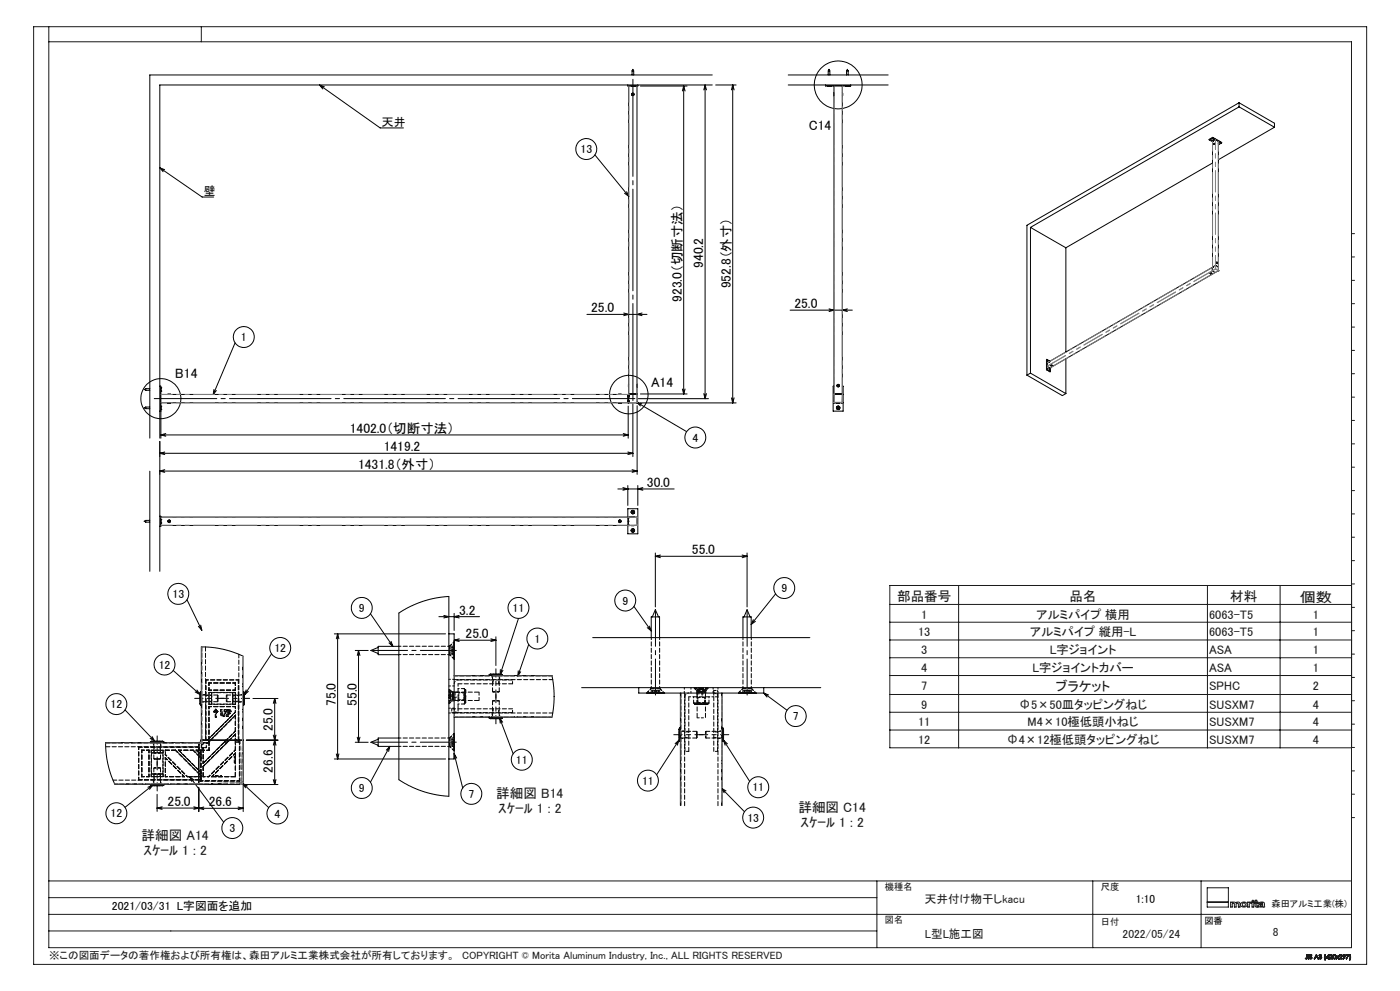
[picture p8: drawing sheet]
<svg xmlns="http://www.w3.org/2000/svg" width="420mm" height="297mm" viewBox="0 0 420 297" stroke-linecap="round" stroke-linejoin="round" font-family="sans-serif">
<defs><g id="words">
<g font-size="4.1">
<text x="242.6" y="38.9">C14</text>
<text x="211" y="80.3" transform="rotate(-90 211 80.3)">940.2</text>
<text x="219.3" y="86.4" transform="rotate(-90 219.3 86.4)">952.8（外寸）</text>
<text x="177.3" y="93.6">25.0</text>
<text x="204.6" y="90.5" transform="rotate(-90 204.6 90.5)">923.0（切断寸法）</text>
<text x="238.3" y="92.4">25.0</text>
<text x="52.6" y="113.3">B14</text>
<text x="195.3" y="115.9">A14</text>
<text x="104.9" y="129.7">1402.0（切断寸法）</text>
<text x="115.1" y="135.3">1419.2</text>
<text x="107.4" y="140.6">1431.8（外寸）</text>
<text x="194.1" y="145.9">30.0</text>
<text x="207.6" y="166.1">55.0</text>
<text x="137.7" y="184.2">3.2</text>
<text x="139.7" y="191.3">25.0</text>
<text x="100.7" y="211.6" transform="rotate(-90 100.7 211.6)">75.0</text>
<text x="107" y="211.6" transform="rotate(-90 107 211.6)">55.0</text>
<text x="81.8" y="219.2" transform="rotate(-90 81.8 219.2)">25.0</text>
<text x="81.8" y="231.6" transform="rotate(-90 81.8 231.6)">26.6</text>
<text x="50.3" y="241.6">25.0</text>
<text x="62.6" y="241.7">26.6</text>
</g>
<g font-size="4.1" fill="#191924">
<text x="269.1" y="180">部品番号</text>
<text x="320.8" y="180">品名</text>
<text x="369.1" y="180">材料</text>
<text x="389.9" y="180.4">個数</text>
<text x="316.8" y="207">ブラケット</text>
<text x="148.9" y="239.2">詳細図 B14</text>
<text x="149.4" y="243.7">ｽｹｰﾙ 1 : 2</text>
<text x="239.5" y="243.3">詳細図 C14</text>
<text x="42.5" y="251.9">詳細図 A14</text>
<text x="240.1" y="247.8">ｽｹｰﾙ 1 : 2</text>
<text x="43" y="256.4">ｽｹｰﾙ 1 : 2</text>
</g>
<g font-size="3.7" fill="#191924">
<text x="276.4" y="185.4">1</text>
<text x="310.9" y="185.4">アルミパイプ 横用</text>
<text x="362.7" y="185.4">6063-T5</text>
<text x="393.9" y="185.4">1</text>
<text x="275.4" y="190.7">13</text>
<text x="309" y="190.7">アルミパイプ 縦用-L</text>
<text x="362.7" y="190.7">6063-T5</text>
<text x="393.9" y="190.7">1</text>
<text x="276.4" y="196">3</text>
<text x="314.9" y="196">L字ジョイント</text>
<text x="362.7" y="196">ASA</text>
<text x="393.9" y="196">1</text>
<text x="276.4" y="201.3">4</text>
<text x="309.8" y="201.3">L字ジョイントカバー</text>
<text x="362.7" y="201.3">ASA</text>
<text x="393.9" y="201.3">1</text>
<text x="276.4" y="206.9">7</text>
<text x="362.7" y="206.9">SPHC</text>
<text x="393.9" y="206.9">2</text>
<text x="276.4" y="212.4">9</text>
<text x="305.6" y="212.4">Φ5×50皿タッピングねじ</text>
<text x="362.7" y="212.4">SUSXM7</text>
<text x="393.9" y="212.4">4</text>
<text x="275.4" y="217.7">11</text>
<text x="308.3" y="217.7">M4×10極低頭小ねじ</text>
<text x="362.7" y="217.7">SUSXM7</text>
<text x="393.9" y="217.7">4</text>
<text x="275.4" y="223">12</text>
<text x="302" y="223">Φ4×12極低頭タッピングねじ</text>
<text x="362.7" y="223">SUSXM7</text>
<text x="393.9" y="223">4</text>
</g>
<g font-size="3.5">
<text x="114.6" y="37.8">天井</text>
<text x="174.1" y="45.9">13</text>
<text x="61.1" y="58.5">壁</text>
<text x="72.3" y="102.3">1</text>
<text x="207.7" y="132.4">4</text>
<text x="51.7" y="179.2">13</text>
<text x="234.4" y="177.5">9</text>
<text x="107.7" y="183.4">9</text>
<text x="153.8" y="183.4">11</text>
<text x="186.7" y="181.2">9</text>
<text x="82.3" y="195.5">12</text>
<text x="160.3" y="192.6">1</text>
<text x="47.6" y="200.4">12</text>
<text x="33.2" y="212.3">12</text>
<text x="237.9" y="215.9">7</text>
<text x="154.8" y="228.9">11</text>
<text x="107.7" y="237.4">9</text>
<text x="140.5" y="239.2">7</text>
<text x="192.6" y="235.2">11</text>
<text x="225.7" y="237.2">11</text>
<text x="33.2" y="245">12</text>
<text x="82.4" y="245.1">4</text>
<text x="68.8" y="249.4">3</text>
<text x="224.2" y="246.3">13</text>
<text x="33.5" y="272.6">2021/03/31 L字図面を追加</text>
<text x="340.8" y="270.7">1:10</text>
</g>
<g font-size="3.5" fill="#191924">
<text x="277.5" y="270.7">天井付け物干しkacu</text>
<text x="277.5" y="281.3">L型L施工図</text>
<text x="336.8" y="281.3">2022/05/24</text>
<text x="381.8" y="280.7">8</text>
</g>
<text font-size="3.2" fill="#191924" x="14.7" y="287.5">※この図面データの著作権および所有権は、森田アルミ工業株式会社が所有しております。　COPYRIGHT © Morita Aluminum Industry, Inc., ALL RIGHTS RESERVED</text>
<g font-size="2.8" fill="#191924">
<text x="265.5" y="266.8">機種名</text>
<text x="330.3" y="266.6">尺度</text>
<text x="381.4" y="271.7">森田アルミ工業(株)</text>
<text x="265.5" y="276.8">図名</text>
<text x="330.3" y="277.3">日付</text>
</g>
<text font-size="2.8" x="361.3" y="276.9">図番</text>
</g></defs>
<g fill="none" stroke="#000" stroke-width=".3">
<path d="M95.8 25.5l18.3 12.8h6.9M95.8 25.5l1.5 .5M95.8 25.5l1 1.2M188.3 25.5v.3h3v-.3M188.6 25.8v92.4M189.4 25.8h.1M189.4 25.8h1M189.6 22.5v-1.3h.5v1.3M189.7 21.2l.2-.4 .1 .4M189.7 28.3h.3zM189.8 28.1l.1 .3zM190.4 25.8h.1"/>
<path d="M191.1 25.8v92.3M192.1 25.8h14M205.1 25.8v92.3M205.1 25.8l.4 1.5M205.1 25.8l-.4 1.5M211.5 25.5v94M211.5 25.5l.4 1.4M211.5 25.5l-.4 1.4M213.7 25.5h-165.8v105.8M213.7 22.5h-168.8v108.8M214.7 25.5h6.1M219.8 25.5v95.3"/>
<path d="M219.8 25.5l.4 1.4M219.8 25.5l-.4 1.4M236.5 25.5h30M236.5 22.5h30M247.7 25.5v.3h7.5v-.3M248.2 25.8h.1M248.2 25.8h1M248.5 22.5v-1.3h.5v1.3M248.5 21.2l.2-.4 .2 .4M249.2 25.8h.1M250.1 27.9l.1 .8M250.2 27.9v.8"/>
<path d="M250.2 27.9h-.1M250.2 28.7h.1M250.2 27.9h.1M250.2 25.8v94.9M252.7 28.7h.1M252.7 27.9h.1M252.7 25.8v92.3M252.8 27.9v.8M253.7 25.8h.1M253.7 25.8h1M254 22.5v-1.3h.5v1.3M254 21.2l.2-.4 .2 .4"/>
<path d="M254.7 25.8h.1M371.7 32l-62.6 36.2M371.7 30.8l-63.6 36.7v44.9M371.7 30.8v1.2M371.7 32l10.6 6.1M371.7 30.8l10.6 6.1v1.2M382.3 38.1l-16.8 9.8M47.9 50.3l12.7 8.8h3.5M47.9 50.3l1.5 .5M47.9 50.3l1 1.2M178.5 46.4l10.1 12.4M187.4 57.9l1.2 .9"/>
<path d="M188 57.4l.6 1.4M362.8 41.9l.9 .6M363.4 41.8h.1M363.4 41.8l.5-.1a.23 .23 0 0 1-.2 .3 .23 .23 0 0 1-.3-.2zM363.5 41.7l-.1 .1M363.5 41.8h.3M363.6 41.8h.1M363.6 41.7v.1M363.6 41.8v.1M363.6 41.7l.1 .1M363.6 41.7v.2M363.6 41.9h.1"/>
<path d="M363.7 41.7v.2M363.7 41.7l.1 .1M363.7 41.7l-.1 .1M363.7 42.4h.1M363.7 41.8h.1M363.7 42.4v37.7M363.7 48.9l-43.9 25.4M363.8 41.8l-.1 .1M363.8 41.8h-.1M363.8 41.7l.1 .1M363.8 41.3l-1 .6M363.8 41.3l2.7 1.5"/>
<path d="M363.8 41.2l2.7 1.6M363.8 41.2v.1M363.8 41.2l-1 .7M363.9 41.8h.1M364.2 43.1h.1M364.2 43l-.1 .2M364.2 43.1l-.1 .1M364.2 43.1h-.1M364.3 43h.1M364.3 43l-.2 .3M364.6 41.9h.1M364.6 41.9l.9 .5"/>
<path d="M364.6 41.9l-.9 .5M365.5 42.4h.1M365.5 42.8l.4 .2-.4 .1 .4-.2zM365.5 42.9v.1M365.5 43h.1M365.5 42.4v37.6M365.5 42.9h.1M365.6 43h.1M365.7 42.9h.1M365.7 42.9v.1M365.7 42.9h-.1M365.7 43h.1"/>
<path d="M365.8 42.8l.1 .1M365.9 42.9h.1M366.5 42.8l-1 .6M309.1 68.2v43.6M309.1 68.2l10.7 6.1M319.8 74.3v31.2M364.6 79.5h.1M364.6 79.5l-.9 .5M364.6 79.5l.9 .5M365 78.6h.1M365 78.6l.2 .3M365.1 78.7v.1"/>
<path d="M365.1 78.8h.1M365.1 78.7h.1M365.2 78.9h.1M176.1 94.2h18M187.1 93.8l1.5 .4-1.5 .4M192.6 93.8l-1.5 .4 1.5 .4M237 93h18.7M248.7 92.6l1.5 .4-1.5 .4M254.2 92.6l-1.5 .4 1.5 .4M363 81.9h.1M363 81.9h.4M363.2 81.9h.1"/>
<path d="M363.2 82h.1M363.4 81.9h.1M363.7 80.1v1.1l.9 .5M363.7 80.1h.1M363.7 80.1l-49.6 28.7M363.7 80h.1M364.6 81.7l-49.6 28.6M365.4 81.2l-.8 .5M365.5 81.1l-.1 .1M365.5 81.1h.1M365.5 80v1.1M365.5 80v.1"/>
<path d="M43.7 116.6l-.4 .1 .4 .2M44.9 116.5h-1.2v.5h1.2M47.9 115.7h.4v15.6M48.3 116.2h.1M48.3 117.2h.1M48.3 116.2v1M48.3 118.2h140.3M50.3 118.2h.9M50.3 118.2h.1M51.2 118.2h.1M64.2 116.7l-.2 1.5M64.9 117l-.9 1.2"/>
<path d="M70.5 102.8l-6.5 15.4M185.6 118.2h.8M185.6 118.2h.1M186.4 118.2h.1M188.5 118.2h.1M188.5 118.5h.1M188.5 118.7h.1M188.5 119h.1M188.5 118.8h.1M188.5 119.9h.1M188.5 118.2v2.5M188.6 115.2v.8"/>
<path d="M188.6 115.2h.1M188.6 116h.1M188.6 118.1h.1M188.6 118.2h.1M188.6 118.1h2.5M188.9 118.1h.1M189.2 118.1h.1M190.1 118.1h.1M190.3 118.1h.1M190.6 118.1h.1M190.8 118.1h.1M190.9 118.1h.1"/>
<path d="M191.1 118.1h.1M191.1 115.2h.1M191.1 116h.1M191.1 118.1v2.5M191.2 115.2v.4M191.2 115.6v.4M191.5 119.5h21M192.1 118.1h14M204.7 116.6l.4 1.5M205.5 116.6l-.4 1.5M211.1 118l.4 1.5M211.9 118l-.4 1.5"/>
<path d="M219.4 119.2l.4 1.6M220.2 119.2l-.4 1.6M250.2 118.1h.1M250.2 118.2h.1M250.2 115.7h-.3v7.5h3v-7.5h-.2M250.2 118.1h2.5M250.5 118.1h.1M251.3 115.5l.3 .1zM251.4 115.4l.1 .3zM251.5 118.1h.1M252.4 118.1h.1M252.5 118.1h.1"/>
<path d="M252.7 118.1h.1M252.7 118.2h.1M252.7 118.1v.1M252.7 118.2v2.5M308.1 112.4l10.6 6.2 1.1-.6M309.1 111.8l-1 .6M309.1 111.8l10.7 6.2M313.9 110.8l1.2 .6M314 110.8l1.1 .6M314 107.7v3.1M314 107.7l1 .6M314 107.7l-.1 3.1"/>
<path d="M314 110.8h-.1M314.1 108.8v1l.9 .5M314.1 108.8h.1M314.4 108.2h.1M314.4 110.4v.2M314.4 108.2v.1M314.4 110.4a.23 .23 0 0 1 .4 .2 .23 .23 0 0 1-.3 .2zM314.5 110.6h.1M314.5 108.4h.1M314.5 108.3v.1M314.5 110.6v.1M314.5 108.3h.1"/>
<path d="M314.5 110.6l.1 .1M314.5 110.7h.1M314.5 108.5h.1M314.5 110.5l.1 .1M314.5 108.3v.2M314.5 110.5v.2M314.6 110.9h.1M314.6 110.6v.1M314.6 108.3v.1M314.6 110.6h-.1M314.6 110.7h-.1M314.6 108.3l-.1 .1"/>
<path d="M314.6 110.6l-.1 .1M314.6 108.3v.2M314.6 108.3h-.1M314.6 110.7h.1M314.6 108.5h.1M314.6 108.4l-.1 .1M314.7 110.9h.1M314.7 108.4l-.3-.2 .1 .3-.1-.3 .3 .2M315 110.3h.1M315.1 110.2v1.2M315.2 109.5h.1M315.2 109.5h.5"/>
<path d="M315.4 109.6h.1M315.4 109.5h.1M315.5 109.5v.1M315.7 109.5h.1M319.8 107.6v10.4M43.7 122.1l-.4 .1 .4 .2M44.9 122h-1.2v.5h1.2M47.9 132.3v38.9M47.9 135.9h142M47.9 135.9l1.5 .3M47.9 123.2h.4M48.3 130.3h140.2"/>
<path d="M48.3 130.3l1.4 .4M48.3 121.7h.1M48.3 122.7h.1M48.3 121.7v1M48.3 120.7h140.2M49.4 135.5l-1.5 .4M49.7 129.9l-1.4 .4M50.3 120.8h.9M50.3 120.7v.1M51.2 120.7v.1M185.6 120.8h.3M185.6 120.7v.1"/>
<path d="M185.9 120.8h.5M186.4 120.8h-.5M186.4 120.7v.1M187 129.9l1.5 .4M188.3 135.5l1.6 .4M188.5 121.7v9.6M188.5 130.3l-1.5 .4M188.5 120.8h2.5M188.5 120.7v.1M188.5 120.3h.1M188.5 120.1h.1M188.5 120.4h.1"/>
<path d="M189.9 121.1v15.7M189.9 135.9l-1.6 .3M191 120.8h.1M191 120.6l15 8.8M191 120.6l1.5 .4M191 120.6l1.1 1.1M191.1 121.6v20.6M191.1 120.6h.1M191.1 120.6l-.1 .2M191.9 120.8h28.9M250.2 120.6l.1 .2M250.2 120.7v.1"/>
<path d="M250.2 120.8h.1M250.3 120.7h.1M250.3 120.8h2.4M251 120.8h.8M251 120.8h.1M251.2 122.2v.1M251.2 122.3h.1M251.2 122.2h.1M251.3 122.2l.1-.2a.26 .26 0 0 1 .3 .2 .26 .26 0 0 1-.3 .3l-.1-.2M251.8 120.8h.1M252.6 120.7h.1M252.6 120.7v.1"/>
<path d="M252.7 120.7h.1M252.7 120.6v.1M43.7 156l-.4 .2 .4 .2M44.9 156h-1.2v.5h1.2M44.9 141.2v30M47.9 141.2h143.2M47.9 141.2l1.5 .4M47.9 154.7h.4v3h-.4M48.3 155.7h.1M48.3 156.7h.1M48.3 155.7v1M48.3 157.5h140.3"/>
<path d="M48.3 155h141.8M49.4 140.8l-1.5 .4M50.6 156.2l.3 .1zM50.7 156.3h.1M50.7 156.2h.1M185.3 146.5h16.9M185.8 156.2l.3 .1zM185.9 156.2h.1M185.9 156.3h.1M186.9 146.1l1.4 .4-1.4 .4M188.3 145.5v6M188.3 155v-2.5h3v7.5h-3v-2.5"/>
<path d="M188.5 157.5h.1M188.5 155h.1M188.5 156.2h.1M188.5 157.2h.1M188.5 155.3h.1M188.5 154.9v2.6M188.6 154.9l2.5 .1v2.4l-2.5 .1M188.6 157.5h.1M188.6 154.9h.1M189.4 154.9h.1M189.4 154.9h.9M189.4 157.5h.9"/>
<path d="M189.4 157.5h.1M189.6 140.8l1.5 .4M189.8 158.7a.27 .27 0 0 1 .3 .3 .27 .27 0 0 1-.3 .2l-.2-.2zM190.3 154.9v.1M190.3 157.5h.1M191.1 141.2l-1.5 .4M191.1 155.8h.1M191.1 156.6h.1M191.2 155.8v.8M191.3 145.5v6M192.9 146.1l-1.6 .4 1.6 .4M56.1 179.7l4.4 9.2"/>
<path d="M196.6 165.7v16.2M196.6 166.7h27.5M196.6 166.7l1.5 .4M198.1 166.3l-1.5 .4M222.6 166.3l1.5 .4M224.1 165.7v16.2M224.1 166.7l-1.5 .4M232.7 178l-7.3 9.1M59.5 187.7l1 1.2M60.2 187.4l.3 1.5M81.5 196l-8.2 12.2M100.3 190h33.4"/>
<path d="M101.3 190v37.5M101.3 190l.4 1.4M101.3 190l-.4 1.4M106.6 194.9h3.9M107.6 194.9v27.6M107.6 194.9l.4 1.6M107.6 194.9l-.4 1.6M111.1 183.9l6.8 9.8M113.5 194l-2.2 .9 2.2 1M116.7 192.7l1.2 1M117.3 192.2l.6 1.5M119.7 193.7h-6.2v2.5h6.2"/>
<path d="M119.7 183.7l3.8-2.2 3.9-1.4 3.6-.9 3.7-.5v60l-3.9-.5-4-1-4-1.7-3.1-1.8zM131.7 184.8h12.2M133.1 184.4l1.6 .4-1.6 .4M134.7 190h1.5v37.5h-1.5M136.2 192.4h.1M136.2 197.4h.1M136.2 183.8v5.1M136.2 191.9h12.6M136.2 191.9l1.6 .4M136.3 192.4v5M137.8 191.4l-1.6 .5M137.8 184.4l-1.6 .4 1.6 .4"/>
<path d="M147.2 191.4l1.6 .5M148.8 190.8v8.7M148.8 191.9l-1.6 .4M155.5 185.3l-5.5 16.9M158.6 193.1l-3.2 9.5M177.8 191.1h65.2M190.2 181.7l5.2 7.4M194.2 188.1l1.2 1M194.8 187.6l.6 1.5M195.4 191.1v-6.2h2.5v6.2M195.7 184.9l.9-2.2 1 2.2M222.9 191.1v-6.2h2.5v6.2"/>
<path d="M223.2 184.9l.9-2.2 .9 2.2M226 185.7l-.6 1.4M226.6 186.2l-1.2 .9M37.5 212.8l8.9 9.3M52 200.9l7.9 7.2M58.6 207.4l1.3 .7M59.1 206.8l.8 1.3M60.1 207.3l-.2 .4v3.3l.2 .3M60.1 207.3v4M60.1 207.3h.3M60.1 211.3h.3M72.9 207.3h.2"/>
<path d="M72.9 211.3h.2M73.1 207.3l.2 .4v3.3l-.2 .3M73.1 207.3v4M73.8 206.8l-.5 1.4M74.5 207.2l-1.2 1M75.9 209.3h7.5M82.4 209.3v25.8M82.4 209.3l.4 1.5M82.4 209.3l-.4 1.5M136.2 202.5h29.4l.6 5-.1 4-.5 3.4h-29.4M136.2 220h.1M136.3 220v5"/>
<path d="M146.8 215.2h3.9M146.8 215.2l.3 .2h3.3l.3-.2M146.8 202.2h3.9M146.8 202.2l.3-.2h3.3l.3 .2M146.8 202.2v.3M146.8 214.9v.3M149.9 215.2l4.1 10.7M149.9 215.2l.9 1.3M149.9 215.2l.2 1.5M150.1 200.7l-.1 1.5M150.7 202.2v.3M150.7 214.9v.3"/>
<path d="M150.9 200.9l-.9 1.3M155.5 201l-.1 1.6M156.2 201.3l-.8 1.3M174.5 206.1h71.7M191.6 206.1v1.6h37.5M194.1 207.7h.1M194.1 207.7h5M199.1 207.7h.1M203.9 218.2l-.2 .3v3.4M203.9 218.2v4M203.9 218.2h.2M204.1 207.7v33.7"/>
<path d="M216.6 218.2h.3M216.6 207.7v33.7M216.9 218.2v4M216.9 218.2l.2 .3v3.4M221.6 207.7h.1M221.6 207.7h5M226.6 207.7h.1M229.1 207.7l7 5.2M229.1 207.7l1.5 .6M229.1 207.7l1 1.2M229.1 206.1v1.6M45 221.3l1.4 .8"/>
<path d="M45.1 222.3l.4-.2h3.3l.3 .2M45.1 222.3h4M45.1 235.3l.4 .2h3.3l.3-.2M45.1 235.3h4M45.1 222.3v.3M45.1 235.1v.2M45.6 220.8l.8 1.3M45.8 235.3l-8.3 6.7M45.8 235.3l-.9 1.3M45.8 235.3l-1.4 .6M47.1 238.1v5.1M49.1 222.3v.3"/>
<path d="M49.1 235.1v.2M56.9 232.8l10.2 13.6M56.9 232.8l1.3 .9M56.9 232.8l.6 1.4M59.6 235.9l.1 7.3M59.6 222.6h-27.9l.1 2.8 .5 3.2 .8 3.2 1.3 3.3 25.2-.2M59.6 222.6l.1 12.5h12.6l.5-.2 .2-.5M59.6 222.5v.1M59.6 222.5h.5M59.6 222.5h.1M59.6 223.9h.1M59.6 224.9h.1"/>
<path d="M59.6 225.6h.1M59.6 226.6h.1M59.6 231.9h.1M59.6 230.9h.1M59.6 232.8h.1M59.6 233.6h.1M59.6 224h.1M59.6 233.7h.1M59.7 222.5v.2M60.4 221.8h.1M60.4 222.4l-.3 .1M60.4 221.8l-.3 .7"/>
<path d="M60.5 221.8h12.2M61.8 221.8h.1M63.2 221.8h.1M67.9 221.8h.1M68.8 221.8h.1M68.9 221.8h.1M70.6 221.8h.1M71.5 221.8h.1M72.7 221.8l.2-25.2-2.8-1.1-3.4-1-3.4-.5-2.9-.1v28.5l-.3 .1M72.7 221.8h.3v12.5M72.8 234.8l7.8 7.2M72.8 234.8l1.4 .7"/>
<path d="M72.8 234.8l.9 1.3M73 234.3v.1M73 235.3v7.9M73.2 235.1h10.2M73.9 221.8h9.5M82 233.6l.4 1.5M82 220.3l.4 1.5M82.4 221.8l.4 1.5M82.4 221.8l-.4 1.5M82.8 233.6l-.4 1.5M82.8 220.3l-.4 1.5M100.3 227.5h33.4"/>
<path d="M100.9 226l.4 1.5M101.7 226l-.4 1.5M106.6 222.5h3.9M107.2 220.9l.4 1.6M108 220.9l-.4 1.6M113.5 221.5l-2.2 1 2.2 .9M116.9 223.7l-5.8 10.7M116.9 223.7l-.3 1.5M116.9 223.7l-1 1.1M119.7 221.2h-6.2v2.5h6.2M136.2 225h.1M137 227.2l-.8-1.4 2.6 10.4"/>
<path d="M203.7 221.9l-6.7 10.3M203.7 221.9l-.5 1.4M203.7 221.9l-1.2 1M203.7 221.9l.2 .3M203.9 222.2h.2M216.5 236.3l6.8 7M216.5 236.3l1.3 .7M216.5 236.3l.7 1.3M216.6 222.2h.3M217.1 221.9l7.8 12.3M217.1 221.9l1.1 1M217.1 221.9l.4 1.4"/>
<path d="M217.1 221.9l-.2 .3M47.1 242.2h12.5l-1.5 .4M47.1 242.2l1.5 .4M48.6 241.8l-1.5 .4M58.1 241.8l3 .8M61.1 241.9l-1.4 .3h13.3M71.4 241.9l1.6 .3M73 242.2l-1.6 .4"/>
<circle cx="189.9" cy="28.3" r=".39"/>
<circle cx="189.9" cy="28.3" r=".33"/>
<circle cx="251.5" cy="25.5" r="7.2"/>
<circle cx="175.9" cy="44.7" r="3.1"/>
<circle cx="363.7" cy="41.9" r=".21"/>
<circle cx="364.1" cy="43.1" r=".15"/>
<circle cx="365.1" cy="78.8" r=".16"/>
<circle cx="365.1" cy="78.8" r=".14"/>
<circle cx="363.3" cy="81.9" r=".16"/>
<circle cx="363.3" cy="82" r=".15"/>
<circle cx="48.3" cy="119.5" r="6"/>
<circle cx="73.1" cy="101" r="3.1"/>
<circle cx="188.6" cy="118.3" r="5.8"/>
<circle cx="251.4" cy="115.6" r=".4"/>
<circle cx="251.4" cy="115.6" r=".34"/>
<circle cx="314.6" cy="110.7" r=".21"/>
<circle cx="315.5" cy="109.6" r=".17"/>
<circle cx="315.5" cy="109.6" r=".13"/>
<circle cx="208.6" cy="131.1" r="3.1"/>
<circle cx="251.4" cy="122.2" r=".5"/>
<circle cx="251.5" cy="122.2" r=".54"/>
<circle cx="50.7" cy="156.2" r=".39"/>
<circle cx="50.7" cy="156.2" r=".33"/>
<circle cx="185.9" cy="156.2" r=".4"/>
<circle cx="186" cy="156.2" r=".33"/>
<circle cx="189.8" cy="153.5" r=".2"/>
<circle cx="189.9" cy="153.5" r=".52"/>
<circle cx="189.9" cy="159" r=".52"/>
<circle cx="189.9" cy="159" r=".5"/>
<circle cx="189.9" cy="153.5" r=".49"/>
<circle cx="53.5" cy="178" r="3.1"/>
<circle cx="187.6" cy="180" r="3.1"/>
<circle cx="235.3" cy="176.2" r="3.1"/>
<circle cx="49.3" cy="199.2" r="3.1"/>
<circle cx="84.1" cy="194.2" r="3.1"/>
<circle cx="108.5" cy="182.2" r="3.1"/>
<circle cx="155.5" cy="182.2" r="3.1"/>
<circle cx="161.2" cy="191.4" r="3.1"/>
<circle cx="34.9" cy="211" r="3.1"/>
<circle cx="238.7" cy="214.6" r="3.1"/>
<circle cx="108.5" cy="236.2" r="3.1"/>
<circle cx="141.4" cy="237.9" r="3.1"/>
<circle cx="156.5" cy="227.7" r="3.1"/>
<circle cx="194.4" cy="234" r="3.1"/>
<circle cx="227.5" cy="235.9" r="3.1"/>
<circle cx="34.9" cy="243.7" r="3.1"/>
<circle cx="69.7" cy="248.2" r="3.1"/>
<circle cx="83.2" cy="243.8" r="3.1"/>
<circle cx="225.9" cy="245" r="3.1"/>
</g>
<g fill="none" stroke="#191924" stroke-width=".3">
<path d="M10.1 8h399.9v281h-399.9zM14.6 8v276h390.8v-271.5h-390.8M60.4 8v4.5M405.4 70h1M405.4 77h1M405.4 84h1M405.4 91h1M405.4 98h1M405.4 105h1M405.4 112h1M405.4 119h1M405.4 126h1"/>
<path d="M405.4 133h1M405.4 140h1M405.4 147h1M405.4 154h1M287.6 175.5v48.6M362.2 175.5v48.6M384 175.5v48.6M405.4 161h1M405.4 168h1M405.4 175h1M405.5 175.5h-138.6v48.6h138.6M266.9 181.1h138.6"/>
<path d="M266.9 186.5h138.6M266.9 191.8h138.6M266.9 197.1h138.6M405.4 182h1M405.4 189h1M405.4 196h1M266.9 202.5h138.6M266.9 208.1h138.6M266.9 213.5h138.6M266.9 218.8h138.6M405.4 203h1M405.4 210h1"/>
<path d="M405.4 217h1M405.4 224h1M405.4 231h1M405.4 238h1M405.4 245h1M14.6 279h248.5M14.6 274h390.8M14.6 269h248.5M14.6 264h390.8M263.1 264v20M327.8 264v20M360.3 264v20"/>
<path d="M362.2 270.4h6.3M362.2 266.1h6.3v5.7h-6.3zM369.2 270.4h.5v.1l.5-.2 .5 .3a.74 .74 0 0 1 1.3 .2v1h-.5v-.9a.34 .34 0 0 0-.4-.3 .34 .34 0 0 0-.3 .4v.8h-.5v-.9a.32 .32 0 0 0-.3-.3 .32 .32 0 0 0-.3 .4v.8h-.5zM372.4 270.6a.96 .96 0 0 1 1.2-.3 .96 .96 0 0 1 .5 1.2 1 1 0 0 1-1.2 .4 1 1 0 0 1-.7-1.1zM374.3 270.4h.5v.1l.7-.2v.3l-.7 .3v.9h-.5zM375.6 270.4h.5v1.4h-.5zM376.6 269.8h.4v.6h.4v.2h-.4v.9l.4 .1v.3l-.8-.2v-1.1h-.3v-.2h.3zM377.7 270.6a.96 .96 0 0 1 1.1-.2 .96 .96 0 0 1 .5 1.1l.1 .3-.6-.1a.79 .79 0 0 1-1.3-.4l.4-.3a.65 .65 0 0 0 .9-.4l-1.2 .2zM378 271.3l.8-.2a.44 .44 0 0 1-.3 .5 .44 .44 0 0 1-.5-.2zM391.7 287.2l-.1 .1M392.1 286.9l-.2 .4-.2-.1M392.1 286.9l-.1 .4-.3-.1"/>
<path d="M392.1 286.9v-.8l.1 .8M392.2 286.9v.4h-.6M392.2 286.9l-.2 .5-.4-.1M392.5 286.1l.2 1.3zM392.9 287.1h-.1M393.5 286.4l-.4-.1 .5 .9-.4 .2-.4-.3M393.5 286.4l-.4-.2 .1 .4a.41 .41 0 0 1 .3 .6 .41 .41 0 0 1-.7-.1M393.6 286.3l-.5-.2-.2 .2 .6 .8-.4 .2-.2-.2M393.6 286.3l-.6-.1-.1 .3 .6 .6-.3 .2-.3-.2M393.6 286.3l-.1 .1M394.9 286.1l.6 1.3-.3-.5h-.6l-.3 .5zM394.9 286.4l.2 .4h-.4z"/>
<path d="M395.6 287h.2M395.7 286.4l.5-.3 .3 .8-.4 .5-.4-.1-.1-.3M395.7 286.4l.3-.3a.32 .32 0 0 1 .4 .1 .32 .32 0 0 1-.1 .5 .42 .42 0 0 1 0 .7 .42 .42 0 0 1-.7-.4M395.7 286.4h.1M395.8 286.4l.3-.2 .2 .1-.3 .3M395.8 286.4l.2-.2 .3 .1-.3 .3M396 286.7l.3 .1v.4l-.3 .1-.2-.3M396 286.7h.1a.3 .3 0 0 1 .3 .4 .3 .3 0 0 1-.3 .2 .3 .3 0 0 1-.3-.3M396 286.6v.1M397.5 287.7h.1M397.5 286.1l-.2 .7 .2 .9M397.5 286.1l-.2 .6 .2 1"/>
<path d="M397.5 286.1h.2M397.7 286.1l-.2 .6 .1 1M398.5 286.4v.5h-.4zM398.6 286.1h.1M398.6 286.1l.1 1-.2 .3v-.3h-.7zM398.9 286.5l.2-.4 .5 .1 .1 .3-.2 .4M398.9 286.5a.42 .42 0 0 1 .6-.3 .42 .42 0 0 1 0 .7M398.9 286.5h.1M399 286.5l.2-.3h.3l.1 .3-.3 .3M399 286.5a.3 .3 0 0 1 .4-.3 .3 .3 0 0 1 .1 .5l-.2 .1M399.3 286.8l-.4 .6h.8l-.6-.1 .4-.4M400 286.2h.6v1.1a.61 .61 0 0 1-.8-.3 .61 .61 0 0 1 .2-.8z"/>
<path d="M401.8 286.5l.2-.4 .5 .1 .1 .3-.2 .4M401.8 286.5a.43 .43 0 0 1 .6-.4 .43 .43 0 0 1 0 .8M401.8 286.5h.1M401.9 286.5l.2-.3h.3l.1 .3-.3 .3M401.9 286.5a.29 .29 0 0 1 .4-.3 .29 .29 0 0 1 .1 .5l-.2 .1M402.2 286.8l-.5 .6M402.4 286.9l-.4 .4 .6 .1h-1.1l-.3-.4-.4 .4 .4-.5-.4-.4 .4 .3 .5-.3-.4 .4 .4 .5M403 286.3h.4v.4h-.4zM403.3 286.8l-.5-.3 .4-.4 .4 .2-.1 .5M403.3 286.8a.39 .39 0 0 1-.4-.5 .39 .39 0 0 1 .6-.2 .39 .39 0 0 1 0 .6v.1M403.3 286.8l-.3 .6 .5-.6M403.9 286.1h.8l-.7 1.3 .5-1.2z"/>
<path d="M404.8 287.7h.2M404.9 286.1l.1 1-.2 .6M404.9 286.1h.1M405 286.1l.2 1.1-.2 .5M405 286.1l.2 1-.2 .6"/>
<circle cx="373.2" cy="271.1" r=".5"/>
<circle cx="375.9" cy="270" r=".24"/>
<circle cx="400.3" cy="286.8" r=".46"/>
</g>
<path d="M190.5 119.5h-144.2" fill="none" stroke="#000" stroke-width=".3" stroke-dasharray="30.5 1.3 1.3 1.3" stroke-dashoffset="11.7"/>
<path d="M189.9 23.8v96.3" fill="none" stroke="#000" stroke-width=".3" stroke-dasharray="30.5 1.3 1.3 1.3" stroke-dashoffset="1.4"/>
<path d="M58.4 209.3h8.8M74.9 209.3h-8.8M148.8 216.9v-8.8M148.8 209.3v-8.9M47.1 229.4v-8.8M47.1 237.1v-8.9M202.1 220.2h8.9M209.8 220.2h8.8" fill="none" stroke="#000" stroke-width=".3" stroke-dasharray="30.5 1.3 1.3 1.3" stroke-dashoffset="28"/>
<path d="M111.5 194.9h25.4M196.6 208.3v-25.4M224.1 208.3v-25.4M111.5 222.4h25.4" fill="none" stroke="#000" stroke-width=".3" stroke-dasharray="30.5 1.3 1.3 1.3" stroke-dashoffset="19.7"/>
<path d="M188.5 118.2h-140.2M48.3 120.7h140.2M48.3 157.4h140.2M188.5 155h-140.2" fill="none" stroke="#808080" stroke-width=".3" stroke-dasharray="6.3 1.3 1.3 1.3 1.3 1.3" stroke-dashoffset="2.9"/>
<path d="M188.7 25.8v92.3M250.2 25.8v92.3M191.1 118.1v-92.3M252.7 118.1v-92.3" fill="none" stroke="#808080" stroke-width=".3" stroke-dasharray="6.3 1.3 1.3 1.3 1.3 1.3" stroke-dashoffset="1.5"/>
<g fill="none" stroke="#808080" stroke-width=".3" stroke-dasharray="6.3 1.3 1.3 1.3 1.3 1.3">
<path d="M363.6 41.7v.1M363.6 41.8h.1M363.7 41.8h.1M363.8 41.7v.1M365.5 42.9h.1M365.6 42.9v.1M365.7 42.9v.1M365.7 42.9h.1M364.7 79.5v1.1M363.7 80.1l-49.6 28.7M363.7 81.1l.9-.5M363.7 81.2l-49.5 28.6"/>
<path d="M363.8 80.1h.1M363.8 80v.1M363.8 80.1h-.1M364.6 81.7l.8-.6M364.6 80.6h.1M364.6 80.6v.1M364.6 80.6v-1.1M364.6 80.7l-.9 .5M364.6 80.7l.1-.1M364.6 80.7v-.1M364.6 80.7h.1M364.7 80.6h-.1"/>
<path d="M364.7 80.6h.1M364.7 80.6l.8 .4M365.4 81.1h.1M365.4 81.1l-.8-.4M365.5 81.1h-.1M365.5 81.1v-.1M365.5 81.1h.1M365.5 81h.1M365.5 81v.1M365.5 81v-1M188.6 118.2h.1M188.7 118.1v.1"/>
<path d="M188.7 118.2h-.1M188.7 118.2h-.2M250.2 118.2h.1M250.2 118.1l.1 2.5M252.7 118.1v2.5M252.7 118.2h.1M314.1 109.8l49.6-28.7M314.5 110.6h.1M314.5 108.3h.1M314.6 110.6h.1M314.6 108.4v-.1M314.6 110.7h.1"/>
<path d="M314.6 108.5h.1M314.6 110.7v-.1M314.6 108.4h.1M315 110.3l49.6-28.6M188.5 120.7l2.5-.1M191 120.6h.1M191 120.6v.1M191 120.7h.1M191 120.6l.1-2.5M191.1 120.6h-.1M191.1 120.6l-.1 .1M191.1 120.6h.1"/>
<path d="M250.2 120.7v-.1M250.2 120.6v-2.5M250.2 120.6h.1M250.2 120.6l.1 .1M250.3 120.6h-.1M250.3 120.6v.1M250.3 120.7h.1M250.3 120.6h.1M250.3 120.6h2.3M250.3 120.7v-.1M252.6 120.7h.1M252.6 120.7v-.1"/>
<path d="M252.6 120.6h.1M252.6 120.6l.1-2.5M252.7 120.6l-.1 .1M252.7 120.6h-.1M252.7 120.6h.1M252.7 120.7v-.1M252.7 120.6v.1M188.5 157.4h2.4M188.5 154.9l2.5 .1M188.7 154.9h.1M188.7 157.5h.1M190.9 157.4h.2"/>
<path d="M190.9 157.4l.1-.1M190.9 157.5v-.1M190.9 157.5h-2.4M191 155.1l-2.5-.1M191 155h.1M191 155v.1M191 157.3h.1M191 157.3v-2.2M191 155.1h.1M191 155.1v-.1M191 157.3l.1 .1M191 157.5h-.1"/>
<path d="M191 157.5l.1-.1M191 155l.1-.1M191 157.5h.1M191.1 157.4h.1M191.1 157.4v-.1M191.1 155h-.1M191.1 155v.1M191.1 155h.1M191.1 157.5h-.1M191.1 157.3h.1M191.1 155.1v2.2M191.1 157.3v.1"/>
<path d="M191.1 155.1v-.1M191.1 155.1h.1M191.1 155.1l-.1-.1M60.1 222.5h.1M60.4 222.3l.2 .4M60.4 222.3l-.2 .2M60.4 222.3h-.1M60.6 222.7l-.4-.2M60.6 222.7h-.9M60.6 221.8v.9M72.2 234.6l.3-.3M72.2 234.6v.5"/>
<path d="M72.2 234.6l.3 .3M72.2 235.1l.3-.2M72.5 234.9l-.3 .2M72.5 234.9h.1M72.8 234.6l-.3-.3M72.8 234.6l-.3 .3M72.8 234.7v-.1M72.8 234.7l-.3 .2M72.8 234.7l.2-.3M73 234.3h-.5M73 234.3l-.2 .3"/>
</g>
<path d="M363.8 42.3v37.7M364.7 41.8v37.7M364.6 79.5v-37.7M365.5 80v-37.7" fill="none" stroke="#808080" stroke-width=".3" stroke-dasharray="6.3 1.3 1.3 1.3 1.3 1.3" stroke-dashoffset="3.4"/>
<g fill="none" stroke="#000" stroke-width=".3" stroke-dasharray="1.3 .6">
<path d="M61.6 193.9v27.9M134.7 196.3h.3M135 193.6h-.3M135.6 194.6v-.5M135.6 195.8v-.5M135.6 196.2v-.4M135.6 194.1v-.4M136.1 192.4v5M136.1 197.4h.2M136.3 192.4h-.2M60.5 209.1h-.6M60.5 209.5v-.4"/>
<path d="M60.5 209.5h-.6M60.5 208.6h-.6M60.5 209.1v-.5M60.5 210.1v-.6M60.5 210.1h-.6M61.8 203.8l-.1-.1M62.6 206.9l.1-.1M62.6 204.6l.1 .1M62.6 211.7l.1 .1M62.7 206.8h.1M62.7 204.7h.1M62.7 211.8h.1"/>
<path d="M62.7 211.1h.1M62.7 207.5h.1M63.5 211.1v-.1M63.5 207.5v.1M64.1 213.2l.2 .2M64.1 213.2h.1M64.3 213.4l.3-.3M64.3 213.4h.1M64.6 214.9h.3M64.6 213.1h.1M64.6 214.9h.1M64.7 212.5h.1"/>
<path d="M64.9 213.1h.1M64.9 213.1l.3 .3M64.9 214.9h.1M65.2 210.3l.2-.2M65.2 213.4h.1M65.2 213.4l.2-.2M65.4 213.2h.1M65.4 208.5l-.2-.2M66.2 212.7h.1M66.2 213.9h.1M66.6 213.9h.1M66.6 212.7h.1"/>
<path d="M66.6 212.7h-.4M66.9 214.7h.1M66.9 214.4h.1M67.3 213.9h.1M67.3 212.7h.1M67.7 213.9h.1M67.7 212.7h-.4M67.7 212.7h.1M67.9 210.1l.2 .2M68 214.7h.4M68 212.7h.1M68 214.7h.1"/>
<path d="M68.1 208.3l-.2 .2M68.4 214h.1M68.4 214h.2M68.4 213.7h.1M68.4 213h.1M68.4 213h.2M68.4 214.7h.1M68.6 213.7h-.2M68.6 212.7h-.6M68.6 212.7h.1M68.6 213.7h.1M68.6 214h.1"/>
<path d="M68.6 213h.1M68.6 213l.3 .3M68.9 213.3l-.3 .4M68.9 213.3h.1M69.1 212.9l-.5-.2M69.1 212.9h.1M69.3 213.3h.1M69.3 213.3l-.2-.4M69.8 211.1v-.1M69.8 207.5v.1M70.6 219.1h.1M70.6 213.4h.1"/>
<path d="M70.6 214.5v-.1M70.6 204.7h.1M70.6 206.8h.1M70.6 211.8h.1M70.6 207.5h.1M70.6 211.1h.1M70.7 220h-.1M70.7 211.7l-.1 .1M70.7 213.5l-.1-.1M70.7 204.6l-.1 .1M70.7 206.9l-.1-.1M70.7 219.1h-.1"/>
<path d="M70.7 214.3l-.1 .1M71.5 203.8l.1-.1M72.8 209.5h.5M72.8 209.1v.4M72.8 209.1h.5M72.8 210.1h.5M72.8 209.5v.6M72.8 208.6v.5M72.8 208.6h.5M134.7 210.7h.2M134.9 206.7h-.2M135.2 209v-.6"/>
<path d="M135.2 208.4h-.5M135.2 208.4h.1M135.2 209h-.5M135.2 208.4v-.4M135.2 209.4v-.4M135.2 208v-.6M135.2 207.4h-.5M135.2 207.4h.1M135.2 210v-.6M135.2 210h-.5M135.2 208.9h-.5M135.2 209.4h-.5"/>
<path d="M135.2 208h-.5M135.2 209.3h-.5M135.8 209.8l.3-.1M136.1 209.7l.4 .2M136.1 207.6h-.3M136.1 219.9v5M136.3 219.9h-.2M136.5 207.4l-.4 .2M137.4 209.9l.2-.2M137.6 207.6l-.2-.2M139.2 209.7l.2 .2M139.3 206.4l.1 .6"/>
<path d="M139.3 209.8l.1 .6M139.3 211l.1-.3M139.4 207l-.1 .5M139.4 210.7v-.3M139.4 207v-.3M139.4 210.4l-.1 .6M139.4 210.7h.2M139.4 210.3h.3M139.4 207.4l-.2 .2M139.4 206.7l-.1-.3M139.5 210.1h-.1M139.5 207.1v.2"/>
<path d="M139.5 207.3h-.1M139.5 208.7h-.1M139.5 209.5h-.1M139.5 207.8h-.1M139.5 207.8v-.5M139.5 207.7h-.1M139.6 206.7h-.2M139.6 210.7l.1-.1M139.7 206.8l-.1-.1M139.7 207.1h-.2M147.8 207.3l.1 .1M147.9 209.9l-.1 .2"/>
<path d="M148 214.8v.6M148 202.5v-.5M148 202.5h.6M148.6 214.8v.6M148.6 214.8h-.6M148.6 202.5h.4M148.6 202.5v-.5M149 214.8h-.4M149 214.8v.6M149 202.5v-.5M149 202.5h.5M149.5 214.8v.6"/>
<path d="M149.5 214.8h-.5M149.5 202.5v-.5M149.6 207.4l.2-.1M149.8 210.1l-.2-.2M194.1 207.6v.1M195.3 206.1v.3M195.4 207h.4M195.8 207h.5M197 207h.5M197.5 207h.4M198 206.4v-.3M199.1 207.6h-5"/>
<path d="M199.1 207.7v-.1M204.2 220h-.5M204.2 220v-.6M204.2 219.4h-.5M208.1 210.7l.3 .1M208.4 210.8h.2M208.4 210.8v.2M208.4 211l.1 .1M208.4 206.1v.2M208.6 210.8l-.5-.1M208.8 210.8v.3M208.9 211v-.2"/>
<path d="M209 211v-.2M209.1 206.6v-.5M209.1 206.6h.6M209.1 210.7l-.5 .1M209.1 208.8l.3 .2M209.1 219.4l-.1-.2M209.3 207.2v.3M209.3 207.5l-.2 .4M209.4 210.6l-.3 .2M209.5 211v-.2M209.6 211v-.2M209.7 206.6h.4"/>
<path d="M209.7 206.6v-.5M210.1 206.6v-.5M210.1 206.6h.6M210.3 211v-.2M210.3 211h.1M210.4 211v-.2M210.4 211h-.1M210.4 211h.1M210.5 211v-.2M210.7 206.6v-.5M210.7 206.6h.4M211.1 206.6h.6"/>
<path d="M211.1 206.6v-.5M211.2 211h.5M211.2 211v-.2M211.3 211v-.2M211.4 211v-.2M211.4 209l.2-.2M211.5 207.5v-.3M211.6 210.8l-.2-.2M211.6 207.9l-.1-.4M211.7 210.7l.5 .1M211.7 206.6v-.5M211.7 211h.3"/>
<path d="M211.7 211v-.2M211.8 219.2l-.2 .2M211.8 211v-.2M212 211.1v-.1M212.1 210.8h.3M212.2 210.8l.5-.1M212.3 211.1l.1-.1M212.4 211v-.2M212.4 210.8l.2-.1M212.4 206.3v-.2M216.5 207.7v33.7M216.5 220v.4"/>
<path d="M216.5 220h.6M216.5 219.4h.6M216.5 219.4v.6M221.6 207.6v.1M222.8 206.1v.3M222.9 207h.4M223.3 207h.5M224.5 207h.5M225 207h.4M225.5 206.4v-.3M226.6 207.6h-5M226.6 207.7v-.1"/>
<path d="M31.7 222.7h27.9M41.7 224l-.1-.1M41.7 233.6l-.1 .1M42.5 232.8h.1M42.5 224.8h.1M42.5 232.8l.1-.1M42.5 224.8l.1 .1M44.7 232.8l-.1-.1M44.7 224.8l-.1 .1M44.7 224.8h.1M44.7 232.8h.1M45.4 232.8v-.1"/>
<path d="M45.4 224.8v.1M45.4 225.6v.1M45.4 232v-.1M46.1 227.4l.2 .2M46.3 230.1l-.2 .1M46.4 222.7h.6M46.4 222.7v-.6M46.4 235v.5M47 222.7h.3M47 222.7v-.6M47 235v.5M47 235h-.6"/>
<path d="M47.3 222.7v-.6M47.3 222.7h.6M47.3 235h-.3M47.3 235v.5M47.9 222.7v-.6M47.9 235h-.6M47.9 235v.5M48 227.6l.1-.2M48.1 230.2l-.1-.1M48.9 232v-.1M48.9 225.6v.1M48.9 232.8v-.1"/>
<path d="M48.9 224.8v.1M49.6 224.8h.1M49.6 226.2h.1M49.6 227v.1M49.6 232.8h.1M49.6 224.8h3.1M49.6 224.8v.1M49.6 226.2v-.1M49.6 232.8v-.1M49.6 227.2v-.1M52.6 224.9v-.1M52.7 224.8h-.1"/>
<path d="M52.7 224.8l7.6 7.7M53.5 224.8h.1M53.7 224.9l-.1-.1M55.2 232.7l.1 .1M55.4 232.8h-.1M56.2 232.8h.1M56.2 232.7v.1M57.9 224.9v-.1M58 224.8h-.1M58.8 224.8h.1M59 224.9l-.1-.1M59.6 223.8h-27.9"/>
<path d="M59.7 233.6h.5M59.7 232.8h.6M59.7 224.9h.5M59.7 224v-.1M59.7 224.8h.1M59.7 224h.1M59.7 222.5h.1M59.7 224.8h.6M60.1 222.5h-.4M60.1 222.5h.1M60.1 233.7v.4M60.1 233.7h-.4"/>
<path d="M60.2 222.5l.4 .2M60.2 222.5h-.1M60.2 224.9l.1-.1M60.2 232.7l.1 .1M60.2 232.7v-.3M60.2 232.4l.1 .1M60.2 231.4l.1 .1M60.2 227.1l.1 .1M60.2 226.1l.1 .1M60.2 232.7h-.5M60.2 232.4v.1M60.2 227.1v.1"/>
<path d="M60.2 224.9h.1M60.2 234l-.1 .1M60.2 234v-.4M60.2 233.6l-.1 .1M60.2 226.1h.1M60.2 231.4h.1M60.2 232.5v.2M60.2 232.7h.1M60.3 234h-.1M60.3 234h.1M60.3 227.2h-.1M60.3 231.6l-.1-.2"/>
<path d="M60.3 232.5h-.1M60.3 226.3l-.1-.2M60.3 232.8l-.1-.1M60.3 224.8l-.1 .1M60.4 221.8h.1M60.4 221.8v.5M60.4 222.3h.1M60.4 222.3h-.1M60.4 222.3l-.3 .2M60.5 224l-.1 .1M60.5 223.3l-.1-.1M60.5 221.8v-27.9"/>
<path d="M60.6 222.7l-.2-.4M60.9 224.8h.1M60.9 224.1h.1M60.9 229.7h.1M60.9 232.8h.1M60.9 228.9v-.1M60.9 229.7v3.1M60.9 224.8h-.6M60.9 224.1h-.5M61 224.8v.1M61 224.1h.1M61 229.7h-.1"/>
<path d="M61 232.7l-.1 .1M61 224.9h.1M61 228.7l-.1 .1M61.1 222.6v-.1M61.8 221.8h.1M61.9 224v.1M61.9 222.6h.1M61.9 222.8l.1-.1M62 222.5l-.1 .1M62 222.7v-.2M62.6 232.7v.1M62.6 232.8h.1"/>
<path d="M62.6 221.8h.1M62.6 222.3h.1M62.6 221.5l.1-.1M62.6 221.8v.5M62.7 221.8h.1M62.7 222.5v.1M62.7 222.3v-.5M62.7 224.8v.1M62.7 222.8l-.1-.1M62.7 222.6h.1M62.7 224.9h.1M62.7 222.3h.1"/>
<path d="M62.7 221.3v.1M63.5 232.8h.1M63.6 232.7l-.1 .1M64.6 232.4l.2 .2M64.6 232.4v.4M64.8 232.8v-.2M66.5 232.8v-.4M67.3 222.4h.1M68.3 222.4h.1M70.3 228.6h.3M70.5 227l-.2-.2M70.5 227h.1"/>
<path d="M70.6 225.8v-.1M70.6 220.1v-.1M70.6 232.7h-7M70.6 224.7v.1M70.6 225.8v6.9M70.6 222.4v-.6M70.6 222.4h.1M70.6 232.8v-.1M70.6 232.8h-7M70.6 225.7v7.1M70.6 226.8h-.3M70.7 224.8h-.1"/>
<path d="M70.7 232.8h-.1M70.7 225.6l-.1 .1M71.5 222.4l.1-.1M71.5 222.4v-.6M71.5 222.4h.3M71.6 221.8v.5M71.8 222.4l.1-.1M71.8 234l.1 .1M71.8 222.4h.1M71.9 222.3h-.3M72 234.6v.5M72.2 235.1l.5-.3"/>
<path d="M72.3 234.5l.3 .3M72.3 234.5l-.3 .1M72.5 234.3h.5M72.5 234.3l.3 .3M72.5 234.3l-.2 .2M72.6 234.8l.2-.2M72.7 234.8h.1M72.7 234.8h-.1M72.8 234.7l-.1 .1M72.8 234.6l.2-.3M72.8 234.6v.1M73 234.4l-.2 .3"/>
<path d="M134.7 223.8h.3M135 221.1h-.3M135.6 222.1v-.5M135.6 223.3v-.5M135.6 223.7v-.4M135.6 221.6v-.4M136.1 224.9h.2M204.2 220.4h-.5M204.2 220.4v-.4M204.2 220.9h-.5M204.2 220.9v-.5M209 221.2l.1-.2"/>
<path d="M211.6 221l.2 .2M216.5 220.4h.6M216.5 220.9h.6M216.5 220.4v.5M204.3 241.4v-33.7"/>
</g>
<g fill="none" stroke="#000" stroke-width=".3" stroke-dasharray="1.3 .6" stroke-dashoffset=".1">
<path d="M71.6 196.1v25.7M60.4 210.3h4.8M65.2 208.3h-4.8M68.1 210.3h4.8M70.7 219.1v-4.8M72.9 208.3h-4.8M135.5 213.6h18.3M137.4 204.9h16.4M147.8 210.1v4.8M147.8 202.4v4.9M149.8 214.9v-4.8M149.8 207.3v-4.9"/>
<path d="M153.8 212.4h-18.3M153.8 203.8h-16.4M165.8 213.7h-29.5M165.8 203.7h-29.5M206.6 208.8v16.4M209 219.2h-4.9M215.3 208.8v16.4M216.6 219.2h-4.8M46.1 222.6v4.8M46.1 230.2v4.9M48.1 227.4v-4.8M48.1 235.1v-4.9"/>
<path d="M49.6 224.9h3M52.6 224.8h-3M59.6 233.8h-25.7M60.9 232.8v-3.1M61 229.7v3M70.6 221.8v2.9M72.8 221.8l-.3 12.5M204.1 221.2h4.9M205.5 225.2v-16.4M211.8 221.2h4.8M214.1 225.2v-16.4"/>
</g>
<g fill="none" stroke="#000" stroke-width=".3" stroke-dasharray="1.3 .6" stroke-dashoffset=".6">
<path d="M119.7 196.2h15.2M134.9 193.7h-15.2M195.4 191.1v15.2M222.9 191.1v15.2M60.4 210.4h1.2M61.6 208.2h-1.2M62.7 211.8v9.6M66.2 213.9l.2 .6 .5 .2M66.2 212.7v1.2M66.6 213.9v-1.2M66.9 214.7l.5-.1 .3-.7M66.9 214.7l.6-.3 .2-.5"/>
<path d="M67.3 212.7v1.2M67.7 213.9v-1.2M68 212.7v2M68.1 208.3v2M68.6 214l.5-.2 .2-.5M71.5 203.8h-9.7M71.6 210.4h1.3M72.9 208.2h-1.3M134.7 210.9l.8-.8M134.9 210.7l.9-.9M135.5 212.4v1.2M135.5 207.3l-.8-.9"/>
<path d="M135.8 207.6l-.9-.9M136.3 208.9h1.1M136.3 209.9h1.1M137.4 212.4v1.2M137.4 207.4h-1.1M139.3 207.5l.1 1.2M139.4 208.7l-.1 1.1M147.6 202.4v1.3M147.6 213.7v1.2M147.8 207.3h2M147.9 212.4v1.2M147.9 203.8v1.1"/>
<path d="M149.6 213.6v-1.2M149.6 204.9v-1.1M149.8 210.1h-2M149.9 203.7v-1.3M149.9 214.9v-1.2M153.8 213.6v-1.2M153.8 204.9v-1.1M197.9 206.3v-15.2M205.4 219.1h-1.3M206.6 219.4h-1.1M208.1 206.1l.9 .9M208.4 206.3h2"/>
<path d="M208.4 206.1h2M208.4 206.3l.9 .9M208.5 211.1h3.8M209.1 207.9h1.3M209.1 215.1h1.3M209.1 207.7v1.1M209.4 209h2M209.4 210.6h2M210.3 210.8l-1.2-.1M210.4 206.3h2M210.4 206.1h2M210.4 207.9h1.2"/>
<path d="M210.4 215.1h1.2M210.6 207.7v1.1M211.4 210.7l-1.1 .1M211.5 207.2l.9-.9M211.6 208.8v-1.1M211.8 207l.8-.9M211.8 219.2v2M214.1 207.7v1.1M214.1 206.9h1.2M215.3 208.8h-1.2M215.3 219.4h-1.2M216.6 219.1h-1.2"/>
<path d="M225.4 206.3v-15.2M41.7 224v9.6M46 222.6v1.2M46 233.8v1.3M48.1 230.2h-2M48.3 223.8v-1.2M48.3 235.1v-1.3M49.6 227v5.8M49.6 226.1v-1.2M55.4 232.8h-5.8M59.7 224.8h1.2M60.2 226.1v-1.2"/>
<path d="M60.2 224.9v1.2M60.3 234v-1.2M60.3 232.8v1.2M60.3 231.6l-6.8-6.8M60.9 224.8h-1.2M60.9 228.8v-4M61 224.9v3.8M61 228.7l6.8-6.9M62.7 224.8v-2M67.9 221.8l2.7-2.7M70.6 222.4h1.2M71.8 222.4v11.6"/>
<path d="M71.8 234h-11.5M119.7 223.7h15.2M134.9 221.2h-15.2M204.1 221.3h1.3M205.5 221h1.1M206.6 225.2h-1.1M214.1 221h1.2M215.3 225.2h-1.2M215.4 221.3h1.2"/>
</g>
<g fill="none" stroke="#000" stroke-width=".3" stroke-dasharray="1.3 .6" stroke-dashoffset=".8">
<path d="M62.7 207.5v3.6M67.9 210.1v-1.6M70.6 211.8v1.6M70.6 211.1v-3.6M70.6 213.4v-1.6M134.7 212.2h1.6M134.7 213.7h1.6M134.7 205.6h1.6M134.7 203.6h1.6M137.6 209.7h1.6M139.2 207.6h-1.6M147.9 209.9h1.7"/>
<path d="M149.6 207.4h-1.7M205.3 206.1v1.6M207.3 206.1v1.6M208.6 210.8h1.7M209.4 209v1.6M211.4 210.6v-1.6M213.9 206.1v1.6M215.4 206.1v1.6M45.4 232.8h3.5M46.3 230.1h1.7M48.9 224.8h-3.5M61.1 222.5h1.6"/>
<path d="M62.6 232.7h-1.6M62.6 232.8h-1.7M64.8 232.6h1.7M68.9 221.8l-7.9 7.9M70.5 228.6v-1.6M70.6 220.1v1.7M211.6 221v-1.6"/>
</g>
<g fill="none" stroke="#000" stroke-width=".3" stroke-dasharray="1.3 .6" stroke-dashoffset=".5">
<path d="M61.7 203.7h9.9M62.6 211.7v9.8M62.6 204.6v2.3M62.7 207.5h7.9M62.7 211.8h7.9M62.7 204.7v2.1M62.7 206.8v-2.1M62.7 204.7h7.9M64.7 212.5l-.6 .7M65.2 209.3v-1M65.2 210.3v-1M65.4 213.2l-.7-.7"/>
<path d="M70.6 204.7v2.1M70.6 206.8h-7.9M70.6 211.1h-7.9M70.6 204.7h-7.9M70.6 206.8v-2.1M70.7 206.9v-2.3M71.6 210.2v11.6M134.7 210.7v-4M134.9 210.7v-4M137.4 208.9v-4M137.6 208.7v-1.1M137.6 209.7v-1"/>
<path d="M139.2 208.7v-1.1M139.2 209.7v-1M139.6 209.3v-2.6v4v-1.4M209.1 211h-.7h4h-3.3M210 207.2h.4h-1.1h.7M210 207.5h.4h-1.1h.7M210.8 207.5h-.4h1.1h-.7M210.8 207.2h-.4h1.1h-.7M41.6 233.7v-9.8M42.5 224.8h2.2M42.5 224.8v8M42.5 232.8h2.2"/>
<path d="M42.6 232.7v-7.8M42.6 224.9h2M44.6 224.9v7.8M44.6 232.7h-2M44.7 224.8v8M44.7 224.8h-2.2M44.7 232.8h-2.2M45.4 232.8v-8M46.1 227.4h1M47.1 227.4h1M48 223.9h11.6M48.9 224.8v8"/>
<path d="M55.2 232.7l-5.6-5.5M58.9 224.8l.7 .8M59 224.9l.6 .6M59.6 233.7h-11.6M59.7 222.7h.9M59.7 222.5v2.3M60.1 234.1h11.8M60.3 232.5v-1M60.3 227.2v-1M60.3 232.8h-4.1M60.3 226.3l-1.5-1.5M60.4 223.2l.7-.7"/>
<path d="M60.6 222.7v-.9M60.9 224.8v4.1M61 224.1h.9M61.1 222.6l-.6 .7M61.7 221.8v-11.6M62.6 221.8h-2.2M62.7 224.9v-2.3M67.3 222.4h1M70.6 225.8l-7 6.9M71.9 234.1v-11.8M209 220.2v-1M209 221.2v-1"/>
</g>
<g fill="none" stroke="#000" stroke-width=".3" stroke-dasharray="1.3 .6" stroke-dashoffset=".4">
<path d="M72.7 196.5v25.3M62.6 211.7h8.1M62.7 211.1h.8M63.5 207.5h-.8M63.5 207.6h6.3M65.4 209.3v.8M65.4 208.5v.8M68.4 214.7v-.7M69.8 211h-6.3M69.8 211.1h.8M70.6 207.5h-.8M70.7 204.6h-8.1"/>
<path d="M70.7 206.9h-8.1M135.5 210.1h.8M136.1 208.3v1.4v-2.1v.7M136.3 207.3h-.8M209 207v.7M209.1 219.4v.8M211.8 207.7v-.7M214.1 207.7v-.8M42.5 232.8v-8M44.7 232.8v-8M45.4 224.9v.7M45.4 232v.7"/>
<path d="M45.4 231.9v-6.2M47.1 227.6h-.8M48 227.6h-.9M48.9 225.7v6.2M48.9 232.7v-.7M48.9 225.6v-.7M49.6 227l5.8 5.8M53.7 224.9h4.2M55.3 232.8l-5.7-5.7M57.9 224.8h-4.3M58.8 224.8h.9M59.6 224.8h-.7"/>
<path d="M59.6 226.6l-1.7-1.7M59.6 226.5l-1.7-1.7M59.6 231.9l-7-7M59.6 231.8l-7-7M59.6 234.9h-25.2M59.7 230.9l.6 .6M59.7 230.9l.5 .5M59.7 225.6l.5 .5M59.7 225.6l.6 .6M59.7 224v.8M59.7 222.5v2.3M60.2 231.4v-4.3"/>
<path d="M60.2 227.1l-.5-.5M60.2 232.4l-.5-.5M60.2 227.2v4.2M60.3 227.2l-.6-.6M60.3 232.5l-.6-.6M60.3 226.3v.9M60.3 231.6v.9M60.4 224.1v-.9M60.5 223.3v.7M60.9 224.8v-.7M61 224.1v.7M61 224.1v.8"/>
<path d="M61.1 222.6h.8M62.6 221.8v.9M62.7 221.8h-2.3M62.7 222.5v-.7M62.7 222.6v-.8M62.7 221.8h-.9M62.7 222.8h-.8M62.7 222.6h-.8M63.2 221.8l-.5 .5M63.5 232.8l7.1-7.1M67.3 222.4l.6-.6M68.8 221.8l-.5 .6"/>
<path d="M70.6 220.1l-1.7 1.7M70.6 222.4h.9M70.6 222.4v2.4M70.7 222.4v-2.4M70.7 222.4v2.4M209.1 220.2v.8"/>
</g>
<g fill="none" stroke="#000" stroke-width=".3" stroke-dasharray="1.3 .6" stroke-dashoffset=".2">
<path d="M135 193.6v2.7M61.7 208.4v-4.7M61.8 203.8v18M70.6 214.5v4.6M70.6 214.5l-7.3 7.3M70.6 219.1v-4.7M70.6 214.4l-7.4 7.4M71.6 203.7v4.7M136.3 202.6h29.3M165.6 214.8h-29.3M198 206.4h-2.7M209 207h2.8"/>
<path d="M225.5 206.4h-2.7M41.6 223.9h4.7M41.7 233.6h17.9M46.3 233.7h-4.7M53.6 224.8l6 6.1M53.7 224.9l5.9 5.9M59.6 224h-17.9M59.7 234.1h12.3M60.9 229.7l7.4-7.3M67.4 222.4l3.3-3.3M68.2 222.4l-7.3 7.3M71.5 221.8v-18"/>
<path d="M72 234.1v-12.3M72 234.6l-12.3 .3M135 221.1v2.7"/>
</g>
<g fill="none" stroke="#000" stroke-width=".3" stroke-dasharray="1.3 .6" stroke-dashoffset=".9">
<path d="M134.9 196.2l1.2 1.2M135 196.3l1.3 1.3M136.1 192.4l-1.2 1.3M136.3 192.3l-1.3 1.3M61.7 208.4v1.8M61.7 210.2h1.8M63.5 208.4h-1.8M64.6 213.1v1.8M64.9 214.9v-1.8M69.8 210.2h1.8M70.7 213.5v-1.8M71.6 210.2v-1.8"/>
<path d="M71.6 208.4h-1.8M136.1 219.9l-1.2 1.3M136.3 212.4a1.15 1.15 0 0 0 1.1 1.2M136.3 219.8l-1.3 1.3M137.4 209.8h1.9M137.4 207.5h1.9M137.4 206.4h1.9M137.4 211h1.9M137.4 203.8a1.15 1.15 0 0 0-1.1 1.1M139.4 208.7v-1.7M139.4 210.4v-1.7M195.3 206.4l-1.3 1.3"/>
<path d="M195.4 206.3l-1.3 1.3M199.1 207.6l-1.2-1.3M199.3 207.7l-1.3-1.3M206.6 207.7a1.15 1.15 0 0 0-1.1 1.1M208.1 208.8v1.9M209.1 208.8v1.9M209.3 208.8v1.9M210.3 210.8h1.8M211.4 208.8v1.9M211.7 208.8v1.9M212.7 208.8v1.9M215.3 208.8a1.15 1.15 0 0 0-1.2-1.1"/>
<path d="M222.8 206.4l-1.3 1.3M222.9 206.3l-1.3 1.3M226.6 207.6l-1.2-1.3M226.8 207.7l-1.3-1.3M46.3 233.7h1.7M46.3 232v1.7M46.3 223.9v1.7M48 223.9h-1.7M48 233.7v-1.7M48 225.6v-1.7M61 224.8h1.7M61 224.9h1.7"/>
<path d="M62.6 232.8h-1.7M64.6 232.8h1.9M66.5 232.4h-1.9M70.3 226.8v1.8M70.6 221.8v-1.8M70.6 228.6v-1.8M134.9 223.7l1.2 1.2M135 223.8l1.3 1.3"/>
</g>
<g fill="none" stroke="#000" stroke-width=".3" stroke-dasharray="1.3 .6" stroke-dashoffset=".3">
<path d="M134.9 193.7v2.5M135.6 194.6h.7M135.6 195.3v-.7M135.6 195.3h.7M135.6 196.2h.7M135.6 193.7h.7M135.6 194.1h.7M135.6 195.8h.7M66.9 214.4l-.3-.5M67.3 213.9l-.4 .5M68.4 213.7v-.7M135.8 208.2v1.6v-2.2v.6"/>
<path d="M136.5 209.9v-2.5M143.7 209.9v-2.5M195.4 207v.7M195.8 207v.7M196.3 207h.7M196.3 207v.7M197 207v.7M197.5 207v.7M197.9 206.3h-2.5M197.9 207v.7M208.1 210.7l.6 .1M212.1 210.8l-.7-.1"/>
<path d="M212.7 210.7l-.6 .1M222.9 207v.7M223.3 207v.7M223.8 207h.7M223.8 207v.7M224.5 207v.7M225 207v.7M225.4 206.3h-2.5M225.4 207v.7M53.5 224.8h4.5M59 224.9h.6M60.3 224.8h.6"/>
<path d="M60.9 224.1v.7M62.6 222.7h-.6M62.7 224.9v-2.6M70.6 220l-1.7 1.8M70.7 225.6l-7.2 7.2M72 235.1l.6-.3M134.9 221.2v2.5M135.6 222.8v-.7M135.6 222.1h.7M135.6 222.8h.7M135.6 223.7h.7M135.6 221.2h.7"/>
<path d="M135.6 221.6h.7M135.6 223.3h.7"/>
</g>
<g fill="none" stroke="#000" stroke-width=".3" stroke-dasharray="1.3 .6" stroke-dashoffset=".7">
<path d="M70.7 214.3l-8.1 8M135.5 208.7v-1.4M135.5 210.1v-1.4M139.5 210.1v-1.4M210.3 211h-1.4M214.1 208.8h-7.5M49.6 224.8v1.4M49.6 232.8h5.7M49.6 232.8v-5.7M49.6 226.2v-1.4M49.6 226.2l6.6 6.6M49.6 226.1l6.6 6.6"/>
<path d="M49.6 232.7v-5.5M55.2 232.7h-5.6M56.2 232.8l-6.6-6.6M60.5 224h1.4M61.9 224v-1.4M61.9 224.1v-1.5M62.6 232.7l8-8M62.6 232.8l8.1-8M62.6 221.5l8.1-8M62.7 221.4l7.9-8M62.7 221.3v-9.5M70.6 224.8l-8 8"/>
</g>
<g fill="none" stroke="#000" stroke-width=".3" stroke-dasharray="1.3 .6" stroke-dashoffset="-.1">
<path d="M63.5 211v-3.4M69.8 207.6v3.4M70.7 220l-2.5 2.4M136.5 209.9h7.2M143.7 207.4h-7.2M205.4 207.7v33.9M209.1 207.9v7.2M211.6 215.1v-7.2M215.4 207.7v33.9M45.4 225.7h3.5M48.9 231.9h-3.5M56.2 232.8h3.4"/>
<path d="M58 224.8l2.3 2.4M59.6 232.7h-3.4M60.3 234v-9.2M60.9 228.9l6.5-6.5M67.3 222.4l-6.4 6.4M70.7 225.6v7.2M70.7 232.8h-7.2"/>
</g>
<g fill="none" stroke="#000" stroke-width=".3" stroke-dasharray="1.3 .6" stroke-dashoffset="-.2">
<path d="M62.7 207.5v3.6M63.5 211.1v-3.6M63.5 209.5v-1.1v1.8v-.7M69.8 209.5v-1.1v1.8v-.7M69.8 207.5v3.6M70.6 211.1v-3.6M137.4 212.4v-3.5M45.4 232.7h3.5M45.4 225.6h3.5M47.3 232h-1h1.7h-.7M47.3 225.6h-1h1.7h-.7M48.9 224.9h-3.5"/>
<path d="M48.9 232h-3.5M62.7 221.3l7.9-7.9"/>
</g>
<path d="M34.4 234.9h25.2M72.7 221.8v-25.3" fill="none" stroke="#808080" stroke-width=".3" stroke-dasharray="6.3 1.3 1.3 1.3 1.3 1.3" stroke-dashoffset="3.2"/>
<path d="M60.5 193.9v27.9M59.6 222.7h-27.9" fill="none" stroke="#808080" stroke-width=".3" stroke-dasharray="6.3 1.3 1.3 1.3 1.3 1.3" stroke-dashoffset="1.9"/>
<path d="M59.7 234.9l12.5-.3M72.5 234.3l.3-12.5" fill="none" stroke="#808080" stroke-width=".3" stroke-dasharray="6.3 1.3 1.3 1.3 1.3 1.3" stroke-dashoffset="3.3"/>
<path d="M139.7 208.7v-1.9M139.7 210.6v-1.9M215.3 206.9v1.9" fill="none" stroke="#000" stroke-width=".3" stroke-dasharray="1.3 .6" stroke-dashoffset="1"/>
<path d="M136.3 214.8h29.3M165.6 202.6h-29.3" fill="none" stroke="#808080" stroke-width=".3" stroke-dasharray="6.3 1.3 1.3 1.3 1.3 1.3" stroke-dashoffset="1.2"/>
<path d="M204.3 207.7v33.7M216.5 241.4v-33.7" fill="none" stroke="#808080" stroke-width=".3" stroke-dasharray="6.3 1.3 1.3 1.3 1.3 1.3" stroke-dashoffset="-1"/>
<use href="#words"/>
</svg>
